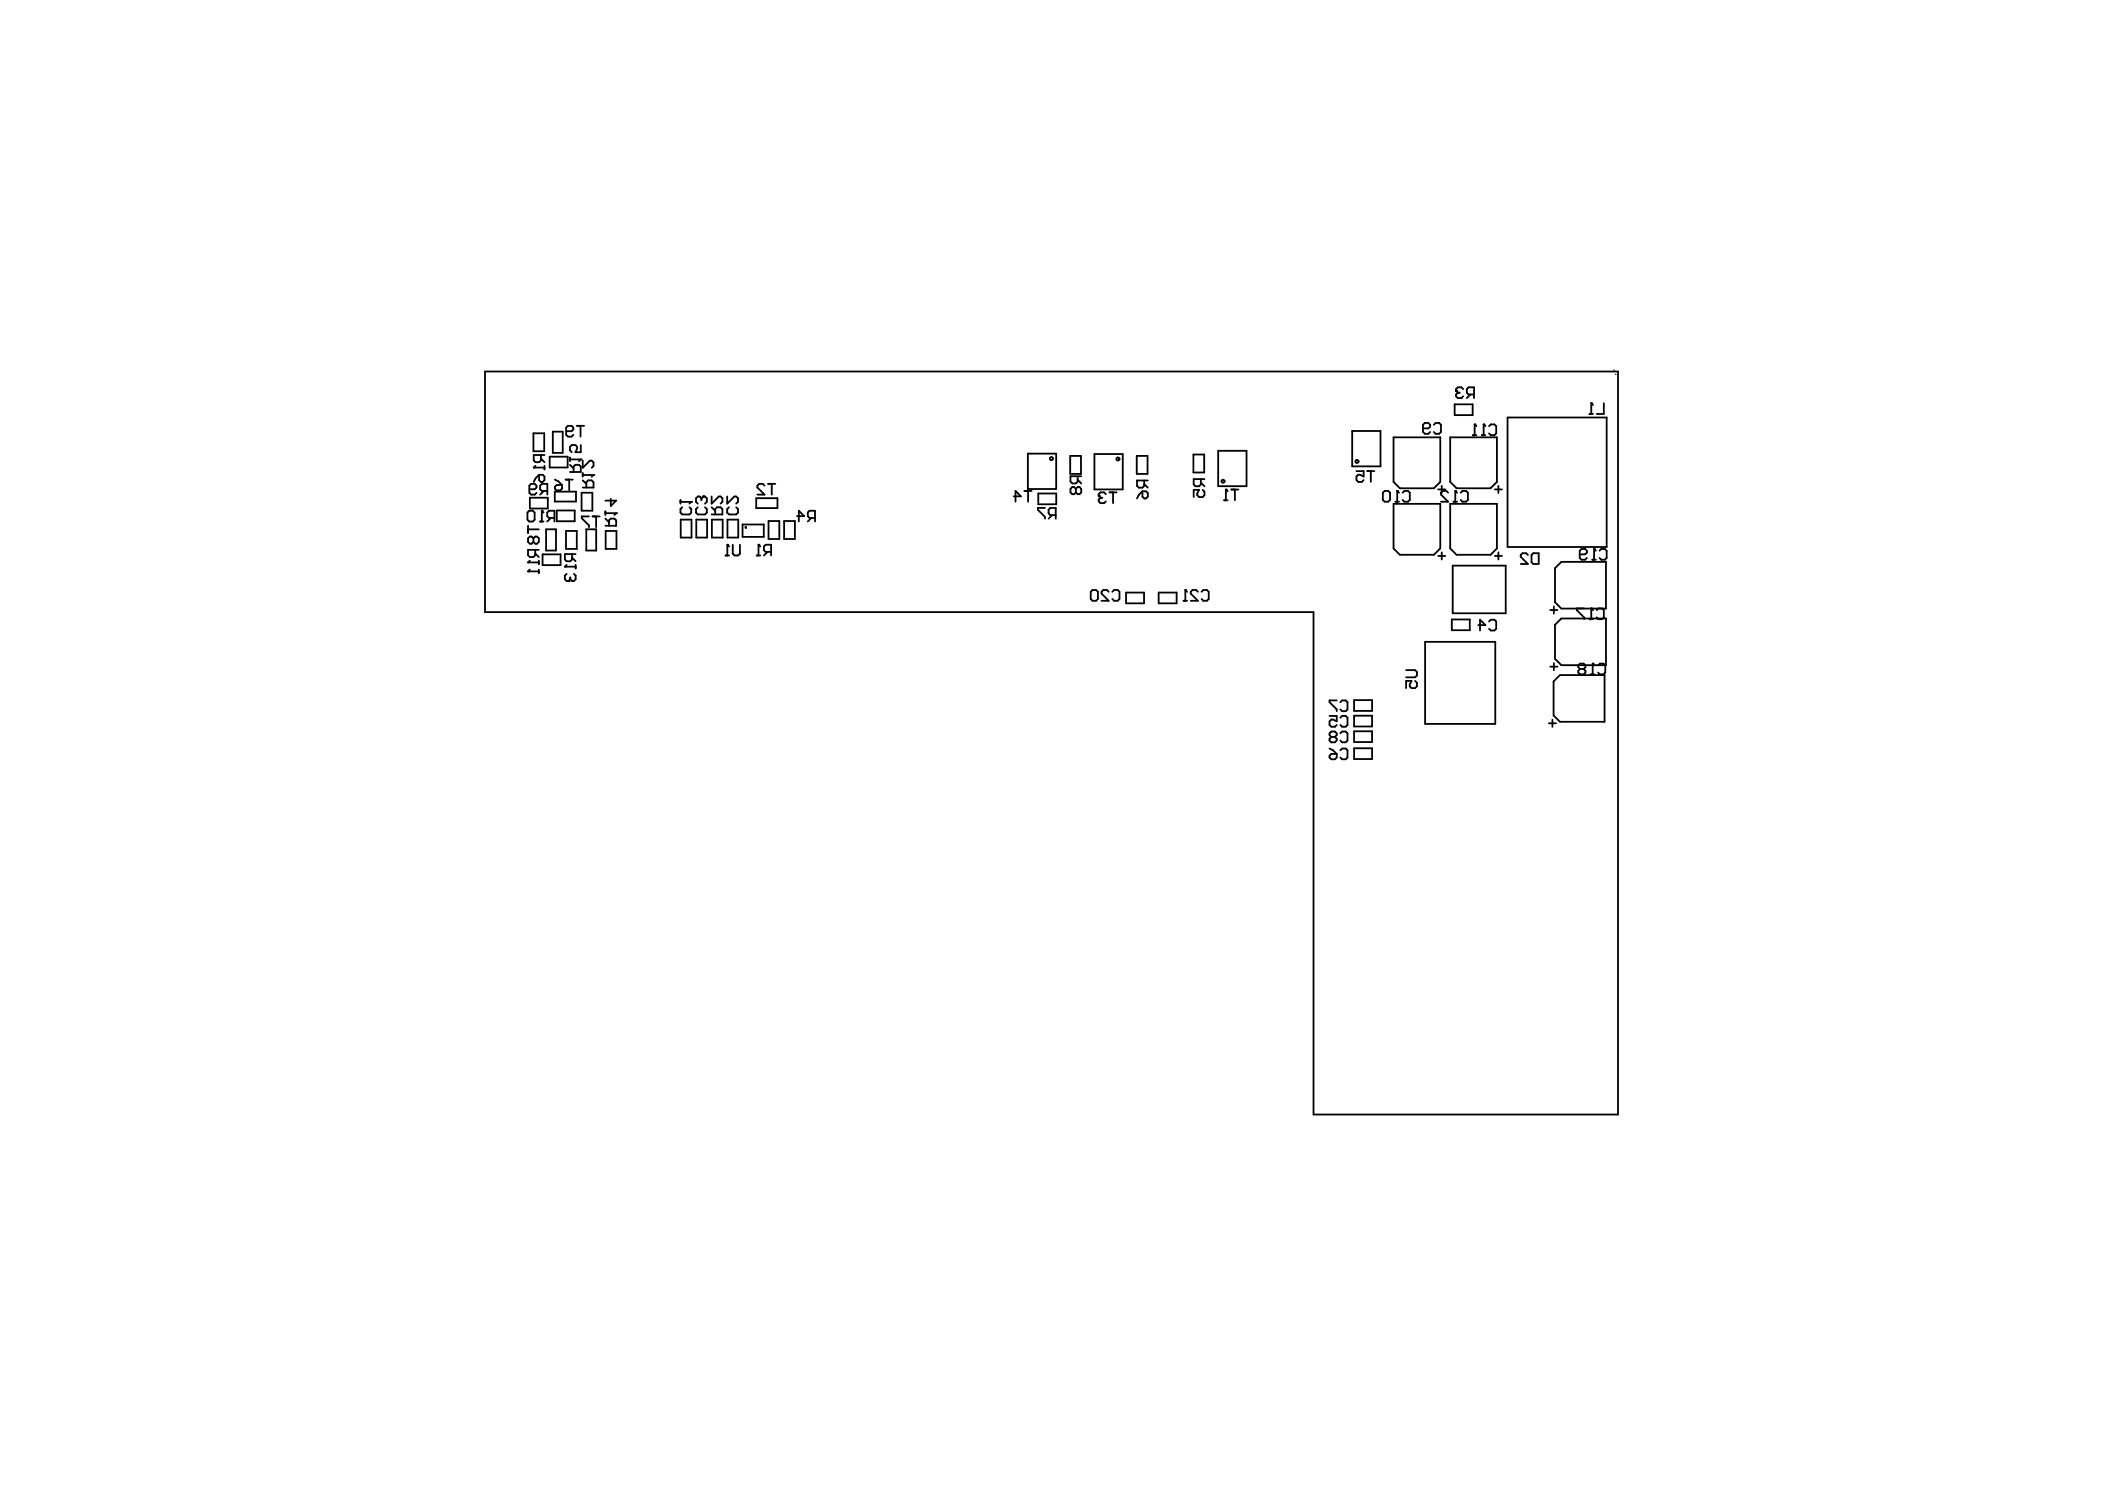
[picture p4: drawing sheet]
<svg xmlns="http://www.w3.org/2000/svg" width="297mm" height="210mm" viewBox="0 0 297 210" stroke-linecap="round" stroke-linejoin="round" font-family="sans-serif">
<g fill="none" stroke="#000" stroke-width=".25">
<path d="M68.4 52.4h159.9v104.8h-42.9v-70.9h-117zM202.3 59.9l.3-.2h.5l.2 .2v1l-.2 .3h-.5l-.3-.3M205.3 57h2.5v1.6h-2.5zM205.5 55.1h.1M205.5 55.1l.2 .3M205.7 55.4l-.2 .2v.3l.2 .3h.5l.3-.3M205.7 55.4h.3M206.5 54.9l-.3-.3h-.5l-.2 .3v.2M207.5 55.6l-.5 .6M208 55.6h-.8l-.2-.2v-.5l.2-.3h.8v1.6M208.1 59.9h.1M208.1 59.9v1.5"/>
<path d="M208.1 59.9l.2 .2M209.4 59.9h.1M209.4 59.9v1.5M209.4 59.9l.2 .2M212.7 58.9h14v18.3h-14zM224.3 58.4h.5M224.5 56.9h.1M224.5 56.9v1.5M224.5 56.9l.3 .2M226.3 56.9v1.5h-1M74.4 72.3l.3-.3h.5l.2 .3v1l-.2 .3h-.5l-.3-.3zM74.5 79.3h.1"/>
<path d="M74.5 74.7h1.5M74.5 74.2v1M74.5 79.3h1.5M74.7 69h.8l.2-.2v-.3l-.2-.2h-.6l-.2 .2v1l.2 .3h.6l.2-.3M74.8 70.2h2.5v1.5h-2.5zM74.8 79.1l-.3 .2M75.3 61.1h1.5v2.6h-1.5zM75.3 75.9v.5M75.3 75.9l-.3-.2h-.2l-.3 .2v.5l.3 .3h.2l.3-.3M75.3 75.9l.2-.2h.3l.2 .2v.5l-.2 .3h-.3l-.2-.3M75.3 66h.1M75.3 66h1.5"/>
<path d="M75.5 77.6v.7l-.2 .3h-.5l-.3-.3v-.7h1.5M75.5 78.1l.5 .5M75.6 65.7l-.3 .3M76 79.1v.5M76.1 67h.5l.2 .2v.5l-.2 .3h-.3l-.2-.3zM76.1 67l-.5 .5-.3 .5M76.2 73.6h.5M76.3 64.2v.7l-.2 .3h-.5l-.3-.3v-.7h1.5M76.3 64.7l.5 .5M76.5 72h.1M76.5 72l.2 .3M76.5 72v1.6"/>
<path d="M76.6 78.2h2.5v1.5h-2.5zM76.7 69.3l-.5 .5M76.8 65.7v.5M77.1 74.7h1.4v3h-1.4zM77.2 69.3h-.7l-.3-.3v-.5l.3-.2h.7v1.5M77.6 64.4h2.5v1.5h-2.5zM77.7 73.1l-.5 .5M78 60.9h1.4v3h-1.4zM78.2 73.1h-.7l-.3-.3v-.5l.3-.3h.7v1.6M78.3 69.4h3v1.3h-3zM78.3 68.7l.2-.3h.8v.5l-.2 .3h-.6l-.2-.3zM78.3 67.7l.5 .2 .5 .5"/>
<path d="M78.6 72h2.5v1.5h-2.5zM79.7 79.9h.1M79.7 79.9h1.5M79.8 67.7h1M79.9 74.9h1.5v2.5h-1.5zM79.9 60.8h.8l.2-.2v-.3l-.2-.2h-.6l-.2 .2v1l.2 .3h.6l.2-.3M80 79.7l-.3 .2M80.3 67.7v1.5M80.4 66.6h1.6v-.8l-.3-.2h-.5l-.3 .2v.8M80.4 65.6l.5 .5M80.4 64.6v.5M80.4 64.8h1.6"/>
<path d="M80.7 78.2v.7l-.2 .3h-.5l-.3-.3v-.7h1.5M80.7 78.7l.5 .5M81.2 79.7v.5M81.4 60.1h1M81.9 60.1v1.5M82 64.8h.1M82 62.8v1h-.8l.2-.5v-.3l-.2-.2h-.5l-.3 .2v.5l.3 .3M82 64.8l-.3 .3M82.1 69.5h1.5v2.5h-1.5zM82.2 68.8h1.6v-.8l-.3-.2h-.5l-.3 .2v.8M82.2 65v1l1-1h.3l.3 .2v.5l-.3 .3M82.2 67.8l.5 .5"/>
<path d="M82.2 66.7v.6M82.2 67h1.6M82.7 74.7h1.4v3h-1.4zM83.1 72.8h-1v.3l1 1v.3M83.6 72.8h1M83.8 67h.1M83.8 67l-.3 .3M84.1 72.8v1.6M85.4 74.2h1.5v-.8l-.2-.2h-.5l-.3 .2v.8M85.4 73.2l.5 .5M85.4 72.1v.5M85.4 72.4h1.5"/>
<path d="M85.5 74.9h1.5v2.5h-1.5zM86.2 70.4v1l.7-.8h-1.5M86.9 72.4h.1M86.9 72.4l-.2 .2M96 70.5v.6M96 70.8h1.5M96.1 73.3h1.5v2.5h-1.5zM96.3 71.6l-.3 .2v.5l.3 .3h1l.2-.3v-.5l-.2-.2M97.5 70.8h.1M97.5 70.8l-.2 .3M98.3 73.3h1.5v2.5h-1.5zM98.5 71.6l-.3 .2v.5l.3 .3h1l.2-.3v-.5l-.2-.2"/>
<path d="M99 70.3l-.3-.3h-.2l-.3 .3v.5l.3 .3M99 70.3v.2M99.2 70h.1M99.2 70h.3l.2 .3v.5l-.2 .3M99.2 70l-.2 .3M100.4 72.6h1.5v-.8l-.2-.2h-.5l-.3 .2v.8M100.4 70v1.1l1-1.1h.3l.2 .3v.5l-.2 .3M100.4 71.6l.5 .5M100.5 73.3h1.5v2.5h-1.5zM102.4 78.4h.5M102.6 70v1.1l1-1.1h.3l.2 .3v.5l-.2 .3M102.6 76.8h.1"/>
<path d="M102.6 76.8v1.6M102.6 76.8l.3 .3M102.7 73.3h1.5v2.5h-1.5zM102.9 71.6l-.3 .2v.5l.3 .3h1l.2-.3v-.5l-.2-.2M103.4 76.8v1.3l.3 .3h.5l.2-.3v-1.3M104.8 74h3v1.7h-3zM106.7 70.3h3v1.4h-3zM106.8 78.4h.5M107 76.8h.1M107 76.8l.3 .3M107 76.8v1.6M107.9 68.5l-.3-.2h-.5l-.2 .2v.3l1 1h-1"/>
<path d="M108.3 77.9l-.5 .5M108.4 68.3h1M108.4 73.5h1.6v2.5h-1.6zM108.8 77.9h-.8l-.2-.3v-.5l.2-.3h.8v1.6M108.9 68.3v1.5M110.6 73.5h1.6v2.5h-1.6zM112.5 72.8h1l-.8-.8v1.6M114.5 73.1l-.5 .5M115 73.1h-.8l-.2-.3v-.5l.2-.3h.8v1.6M143 70h1.1l-.8-.7v1.5M144.6 69.3h1M145 64h4v5h-4z"/>
<path d="M145.1 69.3v1.5M146.5 69.6h2.5v1.5h-2.5zM147.5 71.6h-1.1v.3l1.1 1v.3M148.5 72.7l-.5 .5M149 72.7h-.8l-.2-.3v-.5l.2-.3h.8v1.6M151 64.3h1.5v2.6h-1.5zM151.8 69l-.2-.3h-.3l-.2 .3v.5l.2 .2h.3l.2-.2M151.8 69l.3-.3h.2l.3 .3v.5l-.3 .2h-.2l-.3-.2M151.8 69v.5M152.1 67.2v.7l-.3 .3h-.5l-.2-.3v-.7h1.5M152.1 67.7l.5 .5M154.4 64.1h4v4.9h-4z"/>
<path d="M155 70h.1M155 70l.3 .2M155.3 70.2h.2M155.3 70.2l-.3 .3v.2l.3 .3h.5l.3-.3M156.1 69.7l-.3-.2h-.5l-.3 .2v.3M156.6 69.5h1M157.1 69.5v1.5M160.4 64.3h1.5v2.6h-1.5zM161.2 69.3h.5l.3 .3v.5l-.3 .2h-.2l-.3-.2zM161.2 69.3l-.5 .5-.3 .5M161.5 67.8v.7l-.3 .3h-.5l-.3-.3v-.7h1.6M161.5 68.3l.5 .5"/>
<path d="M168.4 64.1h1.5v2.6h-1.5zM169.5 67.6v.7l-.3 .3h-.5l-.3-.3v-.7h1.6M169.5 68.1l.5 .5M169.7 69.1l.3 .3v.5l-.3 .2h-.5l-.3-.2v-.3l.3-.5h-.8v1M171.9 63.6h4v5h-4zM172.7 70.6h.5M173 69.1h.1M173 69.1v1.5M173 69.1l.2 .2M173.7 69.1h1.1M174.3 69.1v1.5M190.8 60.8h4v5h-4z"/>
<path d="M191.4 66.5h1v.7l-.5-.2h-.2l-.3 .2v.5l.3 .3h.5l.2-.3M192.9 66.5h1M193.4 66.5v1.5M195.4 69.3h.5l.3 .2v1l-.3 .3h-.5l-.3-.3v-1zM196.6 61.7h6.6v6.3l-.9 .9h-4.8l-.9-.9zM196.6 71.1h6.6v6.3l-.9 .9h-4.8l-.9-.9zM196.9 70.8h.5M197.2 69.3h.1M197.2 69.3v1.5M197.2 69.3l.2 .2M197.9 69.5l.3-.2h.5l.2 .2v1l-.2 .3h-.5l-.3-.3M200.8 60.4h.8l.2-.2v-.3l-.2-.2h-.5l-.3 .2v1l.3 .3h.5l.2-.3"/>
<path d="M202.9 69h1.1M202.9 78.4h1.1M203.4 68.5v1M203.4 77.9v1M204.3 69.5l-.2-.2h-.5l-.3 .2v.3l1 1h-1M204.6 61.7h6.6v6.3l-.9 .9h-4.8l-.9-.9zM204.6 71.1h6.6v6.3l-.9 .9h-4.8l-.9-.9zM205 79.8h7.5v6.7h-7.5zM205.1 70.8h.5M205.4 69.3h.1M205.4 69.3v1.5M205.4 69.3l.2 .2"/>
<path d="M206.1 69.5l.3-.2h.5l.2 .2v1l-.2 .3h-.5l-.3-.3M207.8 61.4h.5M209.1 61.4h.5M210.1 60.1l.3-.2h.5l.2 .2v1l-.2 .3h-.5l-.3-.3M210.9 69h1M210.9 78.4h1M211.4 68.5v1M211.4 77.9v1M215.6 78.3l-.2-.3h-.6l-.2 .3v.2l1 1.1h-1M216.4 78h.7v1.6h-.7l-.3-.3v-1zM222.9 78.2h.8l.2-.3v-.2l-.2-.3h-.5l-.3 .3v1l.3 .3h.5l.2-.3M224.7 79h.5"/>
<path d="M224.9 77.4h.1M224.9 77.4v1.6M224.9 77.4l.3 .3M225.7 77.7l.3-.3h.5l.2 .3v1l-.2 .3h-.5l-.3-.3M74.5 80.6h.1M74.5 80.6h1.5M74.8 80.4l-.3 .2M76 80.4v.5M80 80.9l-.3 .3v.5l.3 .3h.2M80.2 82h.1M80.5 81.7l-.3 .3M80.5 81.5v.2"/>
<path d="M81 80.9l.2 .3v.5l-.2 .3h-.3l-.2-.3M153.9 83.5l.3-.3h.5l.2 .3v1l-.2 .2h-.5l-.3-.2zM156.4 83.5l-.2-.3h-.5l-.3 .3v.2l1 1h-1M157 83.5l.2-.3h.5l.3 .3v1l-.3 .2h-.5l-.2-.2M158.9 83.6h2.5v1.5h-2.5zM163.5 83.6h2.5v1.5h-2.5zM167 84.7h.5M167.3 83.2h.1M167.3 83.2v1.5M167.3 83.2l.2 .3M169 83.5l-.2-.3h-.5l-.3 .3v.2l1 1h-1M169.5 83.5l.3-.3h.5l.3 .3v1l-.3 .2h-.5l-.3-.2"/>
<path d="M188.6 98.8h-1v.3l1 1v.2M189.1 99.1l.3-.3h.5l.2 .3v1l-.2 .2h-.5l-.3-.2M191.1 98.8h2.5v1.5h-2.5zM198.4 94.5h1.3l.2 .3v.5l-.2 .2h-1.3M199.7 96.1l.2 .2v.5l-.2 .3h-.5l-.3-.3v-.2l.3-.5h-.8v1M201.1 90.5h9.9v11.6h-9.9zM204.9 87.4h2.5v1.5h-2.5zM208.6 88.2h1l-.8-.8v1.5M210.1 87.7l.3-.3h.5l.2 .3v1l-.2 .2h-.5l-.3-.2M218.8 94h1M218.8 86.1h1M219.2 96.1l.9-.9h6.3v6.6h-6.3l-.9-.9z"/>
<path d="M219.3 85.5v1.1M219.3 93.5v1M219.4 80.2l.9-.9h6.3v6.5h-6.3l-.9-.9zM219.4 88.1l.9-.9h6.3v6.6h-6.3l-.9-.9zM222.5 85.8v.3l1 1v.2M223 94.4l-.3-.3v-.2l.3-.3h.5l.2 .3v.2l-.2 .3M223 94.4l-.3 .2v.3l.3 .2h.5l.2-.2v-.3l-.2-.2M223 94.4h.5M224.3 87.3h.5M224.5 95.1h.5M224.5 85.8h.1M224.5 85.8v1.5"/>
<path d="M224.5 85.8l.3 .3M224.7 93.6h.1M224.7 93.6v1.5M224.7 93.6l.3 .3M225.5 93.9l.3-.3h.5l.2 .3v1l-.2 .2h-.5l-.3-.2M225.6 85.8l-.3 .3M226.1 85.8l.2 .3v1l-.2 .2h-.5l-.3-.2M187.6 101h1v.8l-.5-.3h-.2l-.3 .3v.5l.3 .2h.5l.2-.2M187.6 106.6l.3-.3h.7v.6l-.2 .2h-.5l-.3-.2zM187.6 105.6l.5 .2 .5 .5M187.9 104l-.3-.3v-.3l.3-.2h.5l.2 .2v.3l-.2 .3M187.9 104l-.3 .2v.3l.3 .2h.5l.2-.2v-.3l-.2-.2"/>
<path d="M187.9 104h.5M189.1 103.4l.3-.2h.5l.2 .2v1.1l-.2 .2h-.5l-.3-.2M189.1 101.3l.3-.3h.5l.2 .3v1l-.2 .2h-.5l-.3-.2M189.1 105.8l.3-.2h.5l.2 .2v1.1l-.2 .2h-.5l-.3-.2M191.1 101h2.5v1.5h-2.5zM191.1 103.2h2.5v1.5h-2.5zM191.1 105.6h2.5v1.5h-2.5zM218.6 102h1M219.1 101.5v1"/>
<circle cx="105.2" cy="74.4" r=".06"/>
<circle cx="148.4" cy="64.7" r=".22"/>
<circle cx="157.8" cy="64.7" r=".22"/>
<circle cx="172.6" cy="67.9" r=".22"/>
<circle cx="191.5" cy="65.1" r=".22"/>
</g>
<path d="M227.7 52.2h.1M227.9 52.8h.1" fill="none" stroke="#000" stroke-width=".14"/>
</svg>
